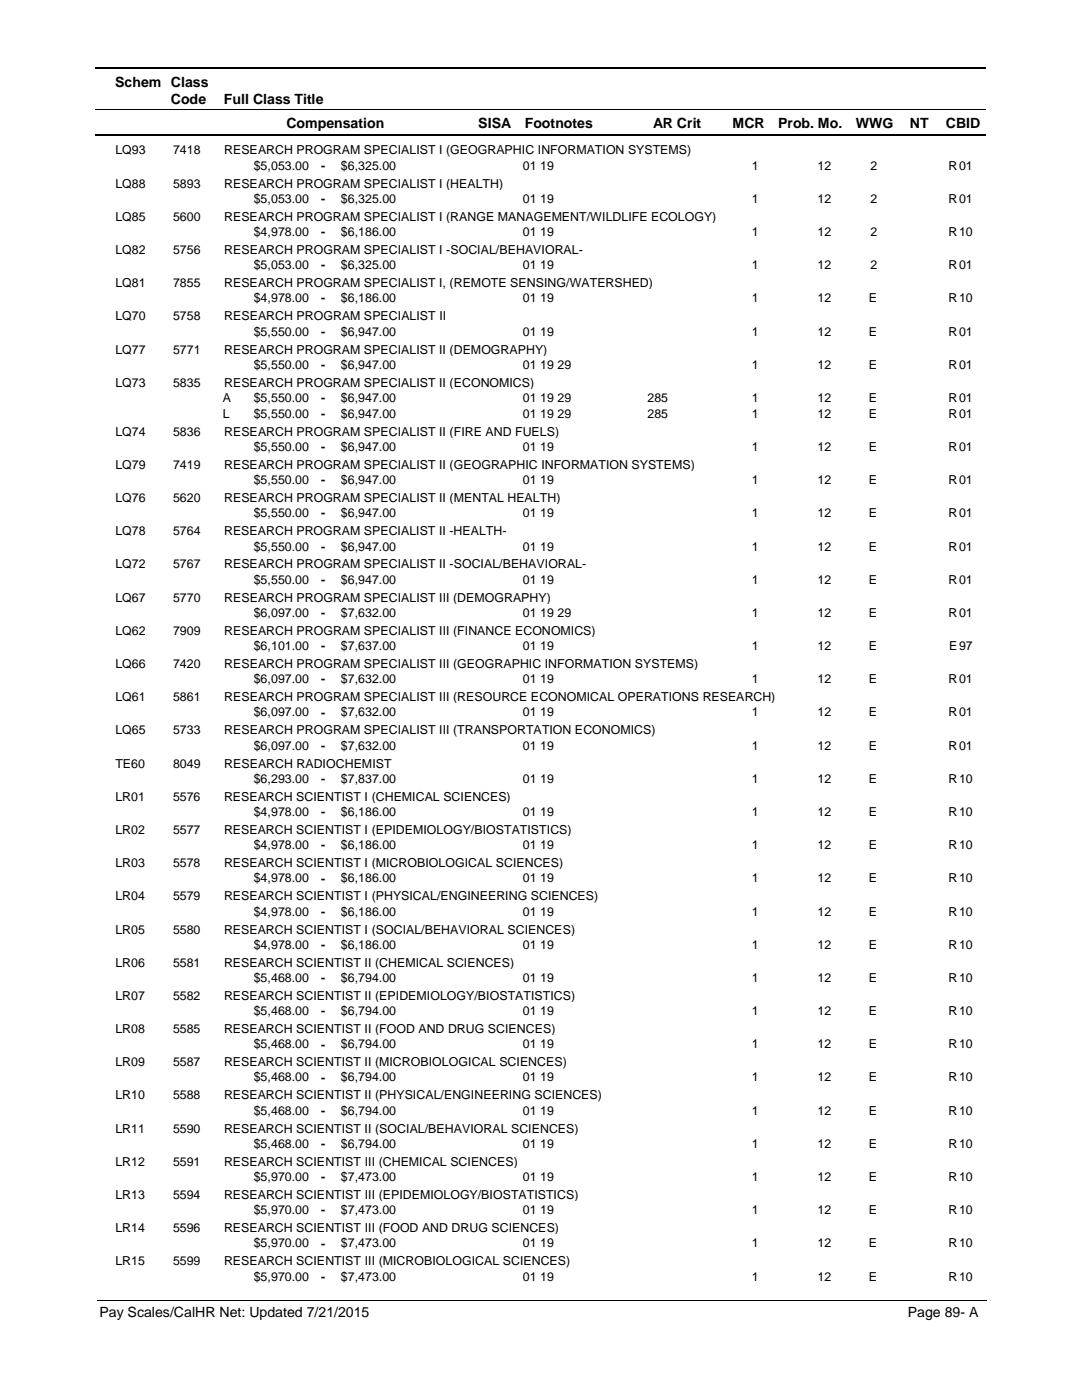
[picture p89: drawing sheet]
<svg xmlns="http://www.w3.org/2000/svg" width="216mm" height="279mm" viewBox="0 0 216 279" stroke-linecap="round" stroke-linejoin="round" font-family="sans-serif">
<defs><g id="words">
<g font-size="2.8">
<text x="23" y="17.3">Schem Class</text>
<text x="34.1" y="20.7">Code</text>
<text x="44.7" y="20.7">Full Class Title</text>
<text x="57.2" y="25.6">Compensation</text>
<text x="95.4" y="25.6">SISA</text>
<text x="104.7" y="25.6">Footnotes</text>
<text x="130.3" y="25.6">AR Crit</text>
<text x="146.2" y="25.6">MCR</text>
<text x="155.3" y="25.6">Prob. Mo.</text>
<text x="170.8" y="25.6">WWG</text>
<text x="181.5" y="25.6">NT</text>
<text x="188.7" y="25.6">CBID</text>
<text x="19.9" y="262.9">Pay Scales/CalHR Net: Updated 7/21/2015</text>
<text x="181.1" y="262.9">Page 89- A</text>
</g>
<g font-size="2.5">
<text x="23" y="30.8">LQ93</text>
<text x="34.5" y="30.8">7418</text>
<text x="44.7" y="30.8">RESEARCH PROGRAM SPECIALIST I (GEOGRAPHIC INFORMATION SYSTEMS)</text>
<text x="50.6" y="33.9">$5,053.00</text>
<text x="64.1" y="33.9">-</text>
<text x="68" y="33.9">$6,325.00</text>
<text x="104.3" y="33.9">01 19</text>
<text x="150" y="33.9">1</text>
<text x="163.1" y="33.9">12</text>
<text x="173.7" y="33.9">2</text>
<text x="189.3" y="33.9">R</text>
<text x="191.4" y="33.9">01</text>
<text x="23" y="37.4">LQ88</text>
<text x="34.5" y="37.4">5893</text>
<text x="44.7" y="37.4">RESEARCH PROGRAM SPECIALIST I (HEALTH)</text>
<text x="50.6" y="40.5">$5,053.00</text>
<text x="64.1" y="40.5">-</text>
<text x="68" y="40.5">$6,325.00</text>
<text x="104.3" y="40.5">01 19</text>
<text x="150" y="40.5">1</text>
<text x="163.1" y="40.5">12</text>
<text x="173.7" y="40.5">2</text>
<text x="189.3" y="40.5">R</text>
<text x="191.4" y="40.5">01</text>
<text x="23" y="44">LQ85</text>
<text x="34.5" y="44">5600</text>
<text x="44.7" y="44">RESEARCH PROGRAM SPECIALIST I (RANGE MANAGEMENT/WILDLIFE ECOLOGY)</text>
<text x="50.6" y="47.1">$4,978.00</text>
<text x="64.1" y="47.1">-</text>
<text x="68" y="47.1">$6,186.00</text>
<text x="104.3" y="47.1">01 19</text>
<text x="150" y="47.1">1</text>
<text x="163.1" y="47.1">12</text>
<text x="173.7" y="47.1">2</text>
<text x="189.3" y="47.1">R</text>
<text x="191.4" y="47.1">10</text>
<text x="23" y="50.7">LQ82</text>
<text x="34.5" y="50.7">5756</text>
<text x="44.7" y="50.7">RESEARCH PROGRAM SPECIALIST I -SOCIAL/BEHAVIORAL-</text>
<text x="50.6" y="53.7">$5,053.00</text>
<text x="64.1" y="53.8">-</text>
<text x="68" y="53.7">$6,325.00</text>
<text x="104.3" y="53.7">01 19</text>
<text x="150" y="53.7">1</text>
<text x="163.1" y="53.7">12</text>
<text x="173.7" y="53.7">2</text>
<text x="189.3" y="53.7">R</text>
<text x="191.4" y="53.7">01</text>
<text x="23" y="57.3">LQ81</text>
<text x="34.5" y="57.3">7855</text>
<text x="44.7" y="57.3">RESEARCH PROGRAM SPECIALIST I, (REMOTE SENSING/WATERSHED)</text>
<text x="23" y="63.9">LQ70</text>
<text x="34.5" y="63.9">5758</text>
<text x="44.7" y="63.9">RESEARCH PROGRAM SPECIALIST II</text>
<text x="50.6" y="60.3">$4,978.00</text>
<text x="64.1" y="60.4">-</text>
<text x="68" y="60.3">$6,186.00</text>
<text x="104.3" y="60.3">01 19</text>
<text x="150" y="60.3">1</text>
<text x="163.1" y="60.3">12</text>
<text x="173.4" y="60.3">E</text>
<text x="189.3" y="60.3">R</text>
<text x="191.4" y="60.3">10</text>
<text x="23" y="70.5">LQ77</text>
<text x="34.5" y="70.5">5771</text>
<text x="44.7" y="70.5">RESEARCH PROGRAM SPECIALIST II (DEMOGRAPHY)</text>
<text x="50.6" y="67">$5,550.00</text>
<text x="64.1" y="67">-</text>
<text x="68" y="67">$6,947.00</text>
<text x="104.3" y="67">01 19</text>
<text x="150" y="67">1</text>
<text x="163.1" y="67">12</text>
<text x="173.4" y="67">E</text>
<text x="189.3" y="67">R</text>
<text x="191.4" y="67">01</text>
<text x="23" y="77.2">LQ73</text>
<text x="34.5" y="77.2">5835</text>
<text x="44.7" y="77.2">RESEARCH PROGRAM SPECIALIST II (ECONOMICS)</text>
<text x="50.6" y="73.6">$5,550.00</text>
<text x="64.1" y="73.6">-</text>
<text x="68" y="73.6">$6,947.00</text>
<text x="104.3" y="73.6">01 19 29</text>
<text x="150" y="73.6">1</text>
<text x="163.1" y="73.6">12</text>
<text x="173.4" y="73.6">E</text>
<text x="189.3" y="73.6">R</text>
<text x="191.4" y="73.6">01</text>
<text x="44.5" y="83.4">L</text>
<text x="44.5" y="80.2">A</text>
<text x="50.6" y="80.2">$5,550.00</text>
<text x="50.6" y="83.4">$5,550.00</text>
<text x="64.1" y="80.2">-</text>
<text x="64.1" y="83.4">-</text>
<text x="68" y="80.2">$6,947.00</text>
<text x="68" y="83.4">$6,947.00</text>
<text x="104.3" y="80.2">01 19 29</text>
<text x="104.3" y="83.4">01 19 29</text>
<text x="129.2" y="80.2">285</text>
<text x="129.2" y="83.4">285</text>
<text x="150" y="83.4">1</text>
<text x="150" y="80.2">1</text>
<text x="163.1" y="80.2">12</text>
<text x="163.1" y="83.4">12</text>
<text x="173.4" y="80.2">E</text>
<text x="173.4" y="83.4">E</text>
<text x="189.3" y="83.4">R</text>
<text x="189.3" y="80.2">R</text>
<text x="191.4" y="80.2">01</text>
<text x="191.4" y="83.4">01</text>
<text x="23" y="87">LQ74</text>
<text x="34.5" y="87">5836</text>
<text x="44.7" y="87">RESEARCH PROGRAM SPECIALIST II (FIRE AND FUELS)</text>
<text x="23" y="93.6">LQ79</text>
<text x="34.5" y="93.6">7419</text>
<text x="44.7" y="93.6">RESEARCH PROGRAM SPECIALIST II (GEOGRAPHIC INFORMATION SYSTEMS)</text>
<text x="50.6" y="90">$5,550.00</text>
<text x="64.1" y="90">-</text>
<text x="68" y="90">$6,947.00</text>
<text x="104.3" y="90">01 19</text>
<text x="150" y="90">1</text>
<text x="163.1" y="90">12</text>
<text x="173.4" y="90">E</text>
<text x="189.3" y="90">R</text>
<text x="191.4" y="90">01</text>
<text x="23" y="100.2">LQ76</text>
<text x="34.5" y="100.2">5620</text>
<text x="44.7" y="100.2">RESEARCH PROGRAM SPECIALIST II (MENTAL HEALTH)</text>
<text x="50.6" y="96.6">$5,550.00</text>
<text x="64.1" y="96.7">-</text>
<text x="68" y="96.6">$6,947.00</text>
<text x="104.3" y="96.6">01 19</text>
<text x="150" y="96.6">1</text>
<text x="163.1" y="96.6">12</text>
<text x="173.4" y="96.6">E</text>
<text x="189.3" y="96.6">R</text>
<text x="191.4" y="96.6">01</text>
<text x="23" y="106.8">LQ78</text>
<text x="34.5" y="106.8">5764</text>
<text x="44.7" y="106.8">RESEARCH PROGRAM SPECIALIST II -HEALTH-</text>
<text x="50.6" y="103.3">$5,550.00</text>
<text x="64.1" y="103.3">-</text>
<text x="68" y="103.3">$6,947.00</text>
<text x="104.3" y="103.3">01 19</text>
<text x="150" y="103.3">1</text>
<text x="163.1" y="103.3">12</text>
<text x="173.4" y="103.3">E</text>
<text x="189.3" y="103.3">R</text>
<text x="191.4" y="103.3">01</text>
<text x="23" y="113.5">LQ72</text>
<text x="34.5" y="113.5">5767</text>
<text x="44.7" y="113.5">RESEARCH PROGRAM SPECIALIST II -SOCIAL/BEHAVIORAL-</text>
<text x="50.6" y="109.9">$5,550.00</text>
<text x="64.1" y="109.9">-</text>
<text x="68" y="109.9">$6,947.00</text>
<text x="104.3" y="109.9">01 19</text>
<text x="150" y="109.9">1</text>
<text x="163.1" y="109.9">12</text>
<text x="173.4" y="109.9">E</text>
<text x="189.3" y="109.9">R</text>
<text x="191.4" y="109.9">01</text>
<text x="50.6" y="116.5">$5,550.00</text>
<text x="64.1" y="116.5">-</text>
<text x="68" y="116.5">$6,947.00</text>
<text x="104.3" y="116.5">01 19</text>
<text x="150" y="116.5">1</text>
<text x="163.1" y="116.5">12</text>
<text x="173.4" y="116.5">E</text>
<text x="189.3" y="116.5">R</text>
<text x="191.4" y="116.5">01</text>
<text x="23" y="120.1">LQ67</text>
<text x="34.5" y="120.1">5770</text>
<text x="44.7" y="120.1">RESEARCH PROGRAM SPECIALIST III (DEMOGRAPHY)</text>
<text x="50.6" y="123.1">$6,097.00</text>
<text x="64.1" y="123.1">-</text>
<text x="68" y="123.1">$7,632.00</text>
<text x="104.3" y="123.1">01 19 29</text>
<text x="150" y="123.1">1</text>
<text x="163.1" y="123.1">12</text>
<text x="173.4" y="123.1">E</text>
<text x="189.3" y="123.1">R</text>
<text x="191.4" y="123.1">01</text>
<text x="23" y="126.7">LQ62</text>
<text x="34.5" y="126.7">7909</text>
<text x="44.7" y="126.7">RESEARCH PROGRAM SPECIALIST III (FINANCE ECONOMICS)</text>
<text x="50.6" y="129.8">$6,101.00</text>
<text x="64.1" y="129.8">-</text>
<text x="68" y="129.8">$7,637.00</text>
<text x="104.3" y="129.8">01 19</text>
<text x="150" y="129.8">1</text>
<text x="163.1" y="129.8">12</text>
<text x="173.4" y="129.8">E</text>
<text x="189.4" y="129.8">E</text>
<text x="191.4" y="129.8">97</text>
<text x="23" y="133.3">LQ66</text>
<text x="34.5" y="133.3">7420</text>
<text x="44.7" y="133.3">RESEARCH PROGRAM SPECIALIST III (GEOGRAPHIC INFORMATION SYSTEMS)</text>
<text x="50.6" y="136.4">$6,097.00</text>
<text x="64.1" y="136.4">-</text>
<text x="68" y="136.4">$7,632.00</text>
<text x="104.3" y="136.4">01 19</text>
<text x="150" y="136.4">1</text>
<text x="163.1" y="136.4">12</text>
<text x="173.4" y="136.4">E</text>
<text x="189.3" y="136.4">R</text>
<text x="191.4" y="136.4">01</text>
<text x="23" y="140">LQ61</text>
<text x="34.5" y="140">5861</text>
<text x="44.7" y="140">RESEARCH PROGRAM SPECIALIST III (RESOURCE ECONOMICAL OPERATIONS RESEARCH)</text>
<text x="50.6" y="143">$6,097.00</text>
<text x="64.1" y="143">-</text>
<text x="68" y="143">$7,632.00</text>
<text x="104.3" y="143">01 19</text>
<text x="150" y="143">1</text>
<text x="163.1" y="143">12</text>
<text x="173.4" y="143">E</text>
<text x="189.3" y="143">R</text>
<text x="191.4" y="143">01</text>
<text x="23" y="146.6">LQ65</text>
<text x="34.5" y="146.6">5733</text>
<text x="44.7" y="146.6">RESEARCH PROGRAM SPECIALIST III (TRANSPORTATION ECONOMICS)</text>
<text x="50.6" y="149.6">$6,097.00</text>
<text x="64.1" y="149.6">-</text>
<text x="68" y="149.6">$7,632.00</text>
<text x="104.3" y="149.6">01 19</text>
<text x="150" y="149.6">1</text>
<text x="163.1" y="149.6">12</text>
<text x="173.4" y="149.6">E</text>
<text x="189.3" y="149.6">R</text>
<text x="191.4" y="149.6">01</text>
<text x="23" y="153.2">TE60</text>
<text x="34.5" y="153.2">8049</text>
<text x="44.7" y="153.2">RESEARCH RADIOCHEMIST</text>
<text x="23" y="159.8">LR01</text>
<text x="34.5" y="159.8">5576</text>
<text x="44.7" y="159.8">RESEARCH SCIENTIST I (CHEMICAL SCIENCES)</text>
<text x="50.6" y="156.2">$6,293.00</text>
<text x="64.1" y="156.3">-</text>
<text x="68" y="156.2">$7,837.00</text>
<text x="104.3" y="156.2">01 19</text>
<text x="150" y="156.2">1</text>
<text x="163.1" y="156.2">12</text>
<text x="173.4" y="156.2">E</text>
<text x="189.3" y="156.2">R</text>
<text x="191.4" y="156.2">10</text>
<text x="23" y="166.4">LR02</text>
<text x="34.5" y="166.4">5577</text>
<text x="44.7" y="166.4">RESEARCH SCIENTIST I (EPIDEMIOLOGY/BIOSTATISTICS)</text>
<text x="50.6" y="162.9">$4,978.00</text>
<text x="64.1" y="162.9">-</text>
<text x="68" y="162.9">$6,186.00</text>
<text x="104.3" y="162.9">01 19</text>
<text x="150" y="162.9">1</text>
<text x="163.1" y="162.9">12</text>
<text x="173.4" y="162.9">E</text>
<text x="189.3" y="162.9">R</text>
<text x="191.4" y="162.9">10</text>
<text x="23" y="173.1">LR03</text>
<text x="34.5" y="173.1">5578</text>
<text x="44.7" y="173.1">RESEARCH SCIENTIST I (MICROBIOLOGICAL SCIENCES)</text>
<text x="50.6" y="169.5">$4,978.00</text>
<text x="64.1" y="169.5">-</text>
<text x="68" y="169.5">$6,186.00</text>
<text x="104.3" y="169.5">01 19</text>
<text x="150" y="169.5">1</text>
<text x="163.1" y="169.5">12</text>
<text x="173.4" y="169.5">E</text>
<text x="189.3" y="169.5">R</text>
<text x="191.4" y="169.5">10</text>
<text x="23" y="179.7">LR04</text>
<text x="34.5" y="179.7">5579</text>
<text x="44.7" y="179.7">RESEARCH SCIENTIST I (PHYSICAL/ENGINEERING SCIENCES)</text>
<text x="50.6" y="176.1">$4,978.00</text>
<text x="64.1" y="176.1">-</text>
<text x="68" y="176.1">$6,186.00</text>
<text x="104.3" y="176.1">01 19</text>
<text x="150" y="176.1">1</text>
<text x="163.1" y="176.1">12</text>
<text x="173.4" y="176.1">E</text>
<text x="189.3" y="176.1">R</text>
<text x="191.4" y="176.1">10</text>
<text x="50.6" y="182.7">$4,978.00</text>
<text x="64.1" y="182.8">-</text>
<text x="68" y="182.7">$6,186.00</text>
<text x="104.3" y="182.7">01 19</text>
<text x="150" y="182.7">1</text>
<text x="163.1" y="182.7">12</text>
<text x="173.4" y="182.7">E</text>
<text x="189.3" y="182.7">R</text>
<text x="191.4" y="182.7">10</text>
<text x="23" y="186.3">LR05</text>
<text x="34.5" y="186.3">5580</text>
<text x="44.7" y="186.3">RESEARCH SCIENTIST I (SOCIAL/BEHAVIORAL SCIENCES)</text>
<text x="50.6" y="189.4">$4,978.00</text>
<text x="64.1" y="189.4">-</text>
<text x="68" y="189.4">$6,186.00</text>
<text x="104.3" y="189.4">01 19</text>
<text x="150" y="189.4">1</text>
<text x="163.1" y="189.4">12</text>
<text x="173.4" y="189.4">E</text>
<text x="189.3" y="189.4">R</text>
<text x="191.4" y="189.4">10</text>
<text x="23" y="192.9">LR06</text>
<text x="34.5" y="192.9">5581</text>
<text x="44.7" y="192.9">RESEARCH SCIENTIST II (CHEMICAL SCIENCES)</text>
<text x="50.6" y="196">$5,468.00</text>
<text x="64.1" y="196">-</text>
<text x="68" y="196">$6,794.00</text>
<text x="104.3" y="196">01 19</text>
<text x="150" y="196">1</text>
<text x="163.1" y="196">12</text>
<text x="173.4" y="196">E</text>
<text x="189.3" y="196">R</text>
<text x="191.4" y="196">10</text>
<text x="23" y="199.6">LR07</text>
<text x="34.5" y="199.6">5582</text>
<text x="44.7" y="199.6">RESEARCH SCIENTIST II (EPIDEMIOLOGY/BIOSTATISTICS)</text>
<text x="50.6" y="202.6">$5,468.00</text>
<text x="64.1" y="202.6">-</text>
<text x="68" y="202.6">$6,794.00</text>
<text x="104.3" y="202.6">01 19</text>
<text x="150" y="202.6">1</text>
<text x="163.1" y="202.6">12</text>
<text x="173.4" y="202.6">E</text>
<text x="189.3" y="202.6">R</text>
<text x="191.4" y="202.6">10</text>
<text x="23" y="206.2">LR08</text>
<text x="34.5" y="206.2">5585</text>
<text x="44.7" y="206.2">RESEARCH SCIENTIST II (FOOD AND DRUG SCIENCES)</text>
<text x="50.6" y="209.2">$5,468.00</text>
<text x="64.1" y="209.3">-</text>
<text x="68" y="209.2">$6,794.00</text>
<text x="104.3" y="209.2">01 19</text>
<text x="150" y="209.2">1</text>
<text x="163.1" y="209.2">12</text>
<text x="173.4" y="209.2">E</text>
<text x="189.3" y="209.2">R</text>
<text x="191.4" y="209.2">10</text>
<text x="23" y="212.8">LR09</text>
<text x="34.5" y="212.8">5587</text>
<text x="44.7" y="212.8">RESEARCH SCIENTIST II (MICROBIOLOGICAL SCIENCES)</text>
<text x="50.6" y="215.8">$5,468.00</text>
<text x="64.1" y="215.9">-</text>
<text x="68" y="215.8">$6,794.00</text>
<text x="104.3" y="215.8">01 19</text>
<text x="150" y="215.8">1</text>
<text x="163.1" y="215.8">12</text>
<text x="173.4" y="215.8">E</text>
<text x="189.3" y="215.8">R</text>
<text x="191.4" y="215.8">10</text>
<text x="23" y="219.4">LR10</text>
<text x="34.5" y="219.4">5588</text>
<text x="44.7" y="219.4">RESEARCH SCIENTIST II (PHYSICAL/ENGINEERING SCIENCES)</text>
<text x="23" y="226">LR11</text>
<text x="34.5" y="226">5590</text>
<text x="44.7" y="226">RESEARCH SCIENTIST II (SOCIAL/BEHAVIORAL SCIENCES)</text>
<text x="50.6" y="222.5">$5,468.00</text>
<text x="64.1" y="222.5">-</text>
<text x="68" y="222.5">$6,794.00</text>
<text x="104.3" y="222.5">01 19</text>
<text x="150" y="222.5">1</text>
<text x="163.1" y="222.5">12</text>
<text x="173.4" y="222.5">E</text>
<text x="189.3" y="222.5">R</text>
<text x="191.4" y="222.5">10</text>
<text x="23" y="232.7">LR12</text>
<text x="34.5" y="232.7">5591</text>
<text x="44.7" y="232.7">RESEARCH SCIENTIST III (CHEMICAL SCIENCES)</text>
<text x="50.6" y="229.1">$5,468.00</text>
<text x="64.1" y="229.1">-</text>
<text x="68" y="229.1">$6,794.00</text>
<text x="104.3" y="229.1">01 19</text>
<text x="150" y="229.1">1</text>
<text x="163.1" y="229.1">12</text>
<text x="173.4" y="229.1">E</text>
<text x="189.3" y="229.1">R</text>
<text x="191.4" y="229.1">10</text>
<text x="23" y="239.3">LR13</text>
<text x="34.5" y="239.3">5594</text>
<text x="44.7" y="239.3">RESEARCH SCIENTIST III (EPIDEMIOLOGY/BIOSTATISTICS)</text>
<text x="50.6" y="235.7">$5,970.00</text>
<text x="64.1" y="235.7">-</text>
<text x="68" y="235.7">$7,473.00</text>
<text x="104.3" y="235.7">01 19</text>
<text x="150" y="235.7">1</text>
<text x="163.1" y="235.7">12</text>
<text x="173.4" y="235.7">E</text>
<text x="189.3" y="235.7">R</text>
<text x="191.4" y="235.7">10</text>
<text x="23" y="245.9">LR14</text>
<text x="34.5" y="245.9">5596</text>
<text x="44.7" y="245.9">RESEARCH SCIENTIST III (FOOD AND DRUG SCIENCES)</text>
<text x="50.6" y="242.3">$5,970.00</text>
<text x="64.1" y="242.4">-</text>
<text x="68" y="242.3">$7,473.00</text>
<text x="104.3" y="242.3">01 19</text>
<text x="150" y="242.3">1</text>
<text x="163.1" y="242.3">12</text>
<text x="173.4" y="242.3">E</text>
<text x="189.3" y="242.3">R</text>
<text x="191.4" y="242.3">10</text>
<text x="50.6" y="249">$5,970.00</text>
<text x="64.1" y="249">-</text>
<text x="68" y="249">$7,473.00</text>
<text x="104.3" y="249">01 19</text>
<text x="150" y="249">1</text>
<text x="163.1" y="249">12</text>
<text x="173.4" y="249">E</text>
<text x="189.3" y="249">R</text>
<text x="191.4" y="249">10</text>
<text x="23" y="252.5">LR15</text>
<text x="34.5" y="252.5">5599</text>
<text x="44.7" y="252.5">RESEARCH SCIENTIST III (MICROBIOLOGICAL SCIENCES)</text>
<text x="50.6" y="255.6">$5,970.00</text>
<text x="64.1" y="255.6">-</text>
<text x="68" y="255.6">$7,473.00</text>
<text x="104.3" y="255.6">01 19</text>
<text x="150" y="255.6">1</text>
<text x="163.1" y="255.6">12</text>
<text x="173.4" y="255.6">E</text>
<text x="189.3" y="255.6">R</text>
<text x="191.4" y="255.6">10</text>
</g>
</g></defs>
<path d="M19 13.5h177.8M19 27h177.8" fill="none" stroke="#000" stroke-width=".36"/>
<path d="M19 21.8h177.8" fill="none" stroke="#000" stroke-width=".2"/>
<g fill="#fff">
<path d="M46.9 31.2h16.3v3h-16.3z"/>
<path d="M191 31.2h4.2v3h-4.2z"/>
<path d="M46.9 37.8h16.3v3h-16.3z"/>
<path d="M191 37.8h4.2v3h-4.2z"/>
<path d="M46.9 44.5h16.3v3h-16.3z"/>
<path d="M191 44.5h4.2v3h-4.2z"/>
<path d="M46.9 51.1h16.3v3h-16.3z"/>
<path d="M191 51.1h4.2v3h-4.2z"/>
<path d="M46.9 57.7h16.3v3h-16.3z"/>
<path d="M191 57.7h4.2v3h-4.2z"/>
<path d="M46.9 64.3h16.3v3h-16.3z"/>
<path d="M191 64.3h4.2v3h-4.2z"/>
<path d="M46.9 71h16.3v3h-16.3z"/>
<path d="M191 71h4.2v3h-4.2z"/>
<path d="M46.9 77.6h16.3v3h-16.3z"/>
<path d="M191 77.6h4.2v3h-4.2z"/>
<path d="M46.9 80.8h16.3v2.9h-16.3z"/>
<path d="M191 80.8h4.2v2.9h-4.2z"/>
<path d="M46.9 87.4h16.3v3h-16.3z"/>
<path d="M191 87.4h4.2v3h-4.2z"/>
<path d="M46.9 94h16.3v3h-16.3z"/>
<path d="M191 94h4.2v3h-4.2z"/>
<path d="M46.9 100.6h16.3v3h-16.3z"/>
<path d="M191 100.6h4.2v3h-4.2z"/>
<path d="M46.9 107.3h16.3v2.9h-16.3z"/>
<path d="M191 107.3h4.2v2.9h-4.2z"/>
<path d="M46.9 113.9h16.3v3h-16.3z"/>
<path d="M191 113.9h4.2v3h-4.2z"/>
<path d="M46.9 120.5h16.3v3h-16.3z"/>
<path d="M191 120.5h4.2v3h-4.2z"/>
<path d="M46.9 127.1h16.3v3h-16.3z"/>
<path d="M191 127.1h4.2v3h-4.2z"/>
<path d="M46.9 133.8h16.3v2.9h-16.3z"/>
<path d="M191 133.8h4.2v2.9h-4.2z"/>
<path d="M46.9 140.4h16.3v2.9h-16.3z"/>
<path d="M191 140.4h4.2v2.9h-4.2z"/>
<path d="M46.9 147h16.3v3h-16.3z"/>
<path d="M191 147h4.2v3h-4.2z"/>
<path d="M46.9 153.6h16.3v3h-16.3z"/>
<path d="M191 153.6h4.2v3h-4.2z"/>
<path d="M46.9 160.2h16.3v3h-16.3z"/>
<path d="M191 160.2h4.2v3h-4.2z"/>
<path d="M46.9 166.9h16.3v2.9h-16.3z"/>
<path d="M191 166.9h4.2v2.9h-4.2z"/>
<path d="M46.9 173.5h16.3v3h-16.3z"/>
<path d="M191 173.5h4.2v3h-4.2z"/>
<path d="M46.9 180.1h16.3v3h-16.3z"/>
<path d="M191 180.1h4.2v3h-4.2z"/>
<path d="M46.9 186.7h16.3v3h-16.3z"/>
<path d="M191 186.7h4.2v3h-4.2z"/>
<path d="M46.9 193.4h16.3v2.9h-16.3z"/>
<path d="M191 193.4h4.2v2.9h-4.2z"/>
<path d="M46.9 200h16.3v2.9h-16.3z"/>
<path d="M191 200h4.2v2.9h-4.2z"/>
<path d="M46.9 206.6h16.3v3h-16.3z"/>
<path d="M191 206.6h4.2v3h-4.2z"/>
<path d="M46.9 213.2h16.3v3h-16.3z"/>
<path d="M191 213.2h4.2v3h-4.2z"/>
<path d="M46.9 219.8h16.3v3h-16.3z"/>
<path d="M191 219.8h4.2v3h-4.2z"/>
<path d="M46.9 226.5h16.3v2.9h-16.3z"/>
<path d="M191 226.5h4.2v2.9h-4.2z"/>
<path d="M46.9 233.1h16.3v3h-16.3z"/>
<path d="M191 233.1h4.2v3h-4.2z"/>
<path d="M46.9 239.7h16.3v3h-16.3z"/>
<path d="M191 239.7h4.2v3h-4.2z"/>
<path d="M46.9 246.3h16.3v3h-16.3z"/>
<path d="M191 246.3h4.2v3h-4.2z"/>
<path d="M46.9 253h16.3v2.9h-16.3z"/>
<path d="M191 253h4.2v2.9h-4.2z"/>
</g>
<path d="M19.4 259.6h177.4" fill="none" stroke="#000" stroke-width=".2"/>
<use href="#words"/>
</svg>
